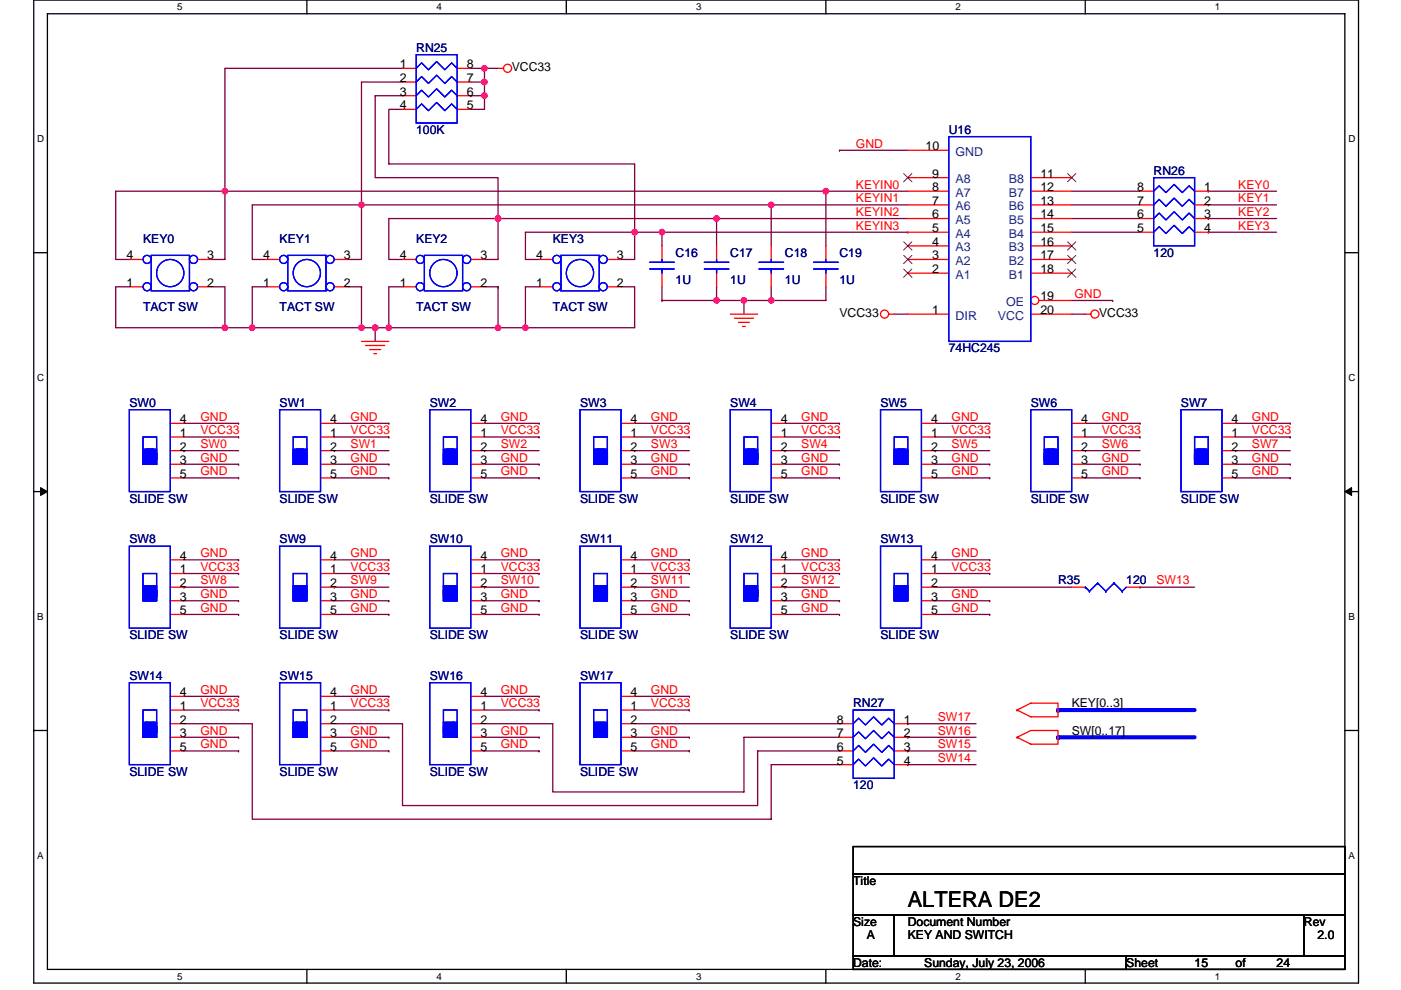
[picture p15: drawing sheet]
<svg xmlns="http://www.w3.org/2000/svg" width="297mm" height="210mm" viewBox="0 0 297 210" stroke-linecap="round" stroke-linejoin="round" font-family="sans-serif">
<defs><g id="words">
<text font-size="4.6" x="192.5" y="192.4">ALTERA DE2</text>
<g font-size="2.6" fill="#000080">
<text x="88.2" y="11">RN25</text>
<text x="88.2" y="28.4">100K</text>
<text x="201.2" y="28.4">U16</text>
<text x="244.6" y="37.1">RN26</text>
<text x="30.3" y="51.6">KEY0</text>
<text x="59.3" y="51.6">KEY1</text>
<text x="88.2" y="51.6">KEY2</text>
<text x="117.2" y="51.6">KEY3</text>
<text x="143.3" y="54.5">C16</text>
<text x="154.8" y="54.5">C17</text>
<text x="166.4" y="54.5">C18</text>
<text x="178" y="54.5">C19</text>
<text x="244.6" y="54.5">120</text>
<text x="143.3" y="60.3">1U</text>
<text x="154.8" y="60.3">1U</text>
<text x="166.4" y="60.3">1U</text>
<text x="178" y="60.3">1U</text>
<text x="30.3" y="66.1">TACT SW</text>
<text x="59.3" y="66.1">TACT SW</text>
<text x="88.2" y="66.1">TACT SW</text>
<text x="117.2" y="66.1">TACT SW</text>
<text x="201.2" y="74.7">74HC245</text>
<text x="27.4" y="86.3">SW0</text>
<text x="59.3" y="86.3">SW1</text>
<text x="91.1" y="86.3">SW2</text>
<text x="123" y="86.3">SW3</text>
<text x="154.8" y="86.3">SW4</text>
<text x="186.7" y="86.3">SW5</text>
<text x="218.5" y="86.3">SW6</text>
<text x="250.4" y="86.3">SW7</text>
<text x="27.4" y="106.6">SLIDE SW</text>
<text x="59.3" y="106.6">SLIDE SW</text>
<text x="91.1" y="106.6">SLIDE SW</text>
<text x="123" y="106.6">SLIDE SW</text>
<text x="154.8" y="106.6">SLIDE SW</text>
<text x="186.7" y="106.6">SLIDE SW</text>
<text x="218.5" y="106.6">SLIDE SW</text>
<text x="250.4" y="106.6">SLIDE SW</text>
<text x="27.4" y="115.3">SW8</text>
<text x="59.3" y="115.3">SW9</text>
<text x="91.1" y="115.3">SW10</text>
<text x="123" y="115.3">SW11</text>
<text x="154.8" y="115.3">SW12</text>
<text x="186.7" y="115.3">SW13</text>
<text x="224.3" y="124">R35</text>
<text x="238.8" y="124">120</text>
<text x="27.4" y="135.6">SLIDE SW</text>
<text x="59.3" y="135.6">SLIDE SW</text>
<text x="91.1" y="135.6">SLIDE SW</text>
<text x="123" y="135.6">SLIDE SW</text>
<text x="154.8" y="135.6">SLIDE SW</text>
<text x="186.7" y="135.6">SLIDE SW</text>
<text x="27.4" y="144.2">SW14</text>
<text x="59.3" y="144.2">SW15</text>
<text x="91.1" y="144.2">SW16</text>
<text x="123" y="144.2">SW17</text>
<text x="180.9" y="150">RN27</text>
<text x="27.4" y="164.5">SLIDE SW</text>
<text x="59.3" y="164.5">SLIDE SW</text>
<text x="91.1" y="164.5">SLIDE SW</text>
<text x="123" y="164.5">SLIDE SW</text>
<text x="180.9" y="167.4">120</text>
</g>
<g font-size="2.6">
<text x="84.7" y="14.5">1</text>
<text x="84.7" y="17.4">2</text>
<text x="99" y="17.4">7</text>
<text x="99" y="14.5">8</text>
<text x="108.5" y="15.1">VCC33</text>
<text x="84.7" y="20.3">3</text>
<text x="84.7" y="23.2">4</text>
<text x="99" y="23.2">5</text>
<text x="99" y="20.3">6</text>
<text x="196.2" y="31.9">10</text>
<text x="197.7" y="40.5">8</text>
<text x="197.7" y="37.7">9</text>
<text x="220.6" y="40.5">12</text>
<text x="220.6" y="37.7">11</text>
<text x="241.1" y="40.5">8</text>
<text x="255.3" y="40.5">1</text>
<text x="197.7" y="46.3">6</text>
<text x="197.7" y="43.4">7</text>
<text x="220.6" y="46.3">14</text>
<text x="220.6" y="43.4">13</text>
<text x="241.1" y="46.3">6</text>
<text x="241.1" y="43.4">7</text>
<text x="255.3" y="43.4">2</text>
<text x="255.3" y="46.3">3</text>
<text x="197.7" y="52.1">4</text>
<text x="197.7" y="49.2">5</text>
<text x="220.6" y="52.1">16</text>
<text x="220.6" y="49.2">15</text>
<text x="241.1" y="49.2">5</text>
<text x="255.3" y="49.2">4</text>
<text x="26.8" y="55">4</text>
<text x="43.9" y="55">3</text>
<text x="55.8" y="55">4</text>
<text x="72.9" y="55">3</text>
<text x="84.7" y="55">4</text>
<text x="101.9" y="55">3</text>
<text x="113.7" y="55">4</text>
<text x="130.8" y="55">3</text>
<text x="197.7" y="57.9">2</text>
<text x="197.7" y="55">3</text>
<text x="220.6" y="57.9">18</text>
<text x="220.6" y="55">17</text>
<text x="26.8" y="60.8">1</text>
<text x="43.9" y="60.8">2</text>
<text x="55.8" y="60.8">1</text>
<text x="72.9" y="60.8">2</text>
<text x="84.7" y="60.8">1</text>
<text x="101.9" y="60.8">2</text>
<text x="113.7" y="60.8">1</text>
<text x="130.8" y="60.8">2</text>
<text x="220.6" y="63.7">19</text>
<text x="178" y="67.2">VCC33</text>
<text x="197.7" y="66.6">1</text>
<text x="220.6" y="66.6">20</text>
<text x="233" y="67.2">VCC33</text>
<text x="38.1" y="89.8">4</text>
<text x="70" y="89.8">4</text>
<text x="101.9" y="89.8">4</text>
<text x="133.7" y="89.8">4</text>
<text x="165.5" y="89.8">4</text>
<text x="197.4" y="89.8">4</text>
<text x="229.3" y="89.8">4</text>
<text x="261.1" y="89.8">4</text>
<text x="38.1" y="92.7">1</text>
<text x="38.1" y="95.6">2</text>
<text x="70" y="92.7">1</text>
<text x="70" y="95.6">2</text>
<text x="101.9" y="92.7">1</text>
<text x="101.9" y="95.6">2</text>
<text x="133.7" y="92.7">1</text>
<text x="133.7" y="95.6">2</text>
<text x="165.5" y="92.7">1</text>
<text x="165.5" y="95.6">2</text>
<text x="197.4" y="92.7">1</text>
<text x="197.4" y="95.6">2</text>
<text x="229.3" y="92.7">1</text>
<text x="229.3" y="95.6">2</text>
<text x="261.1" y="92.7">1</text>
<text x="261.1" y="95.6">2</text>
<text x="38.1" y="98.4">3</text>
<text x="38.1" y="101.3">5</text>
<text x="70" y="98.4">3</text>
<text x="70" y="101.3">5</text>
<text x="101.9" y="98.4">3</text>
<text x="101.9" y="101.3">5</text>
<text x="133.7" y="98.4">3</text>
<text x="133.7" y="101.3">5</text>
<text x="165.5" y="98.4">3</text>
<text x="165.5" y="101.3">5</text>
<text x="197.4" y="98.4">3</text>
<text x="197.4" y="101.3">5</text>
<text x="229.3" y="98.4">3</text>
<text x="229.3" y="101.3">5</text>
<text x="261.1" y="98.4">3</text>
<text x="261.1" y="101.3">5</text>
<text x="38.1" y="118.7">4</text>
<text x="70" y="118.7">4</text>
<text x="101.9" y="118.7">4</text>
<text x="133.7" y="118.7">4</text>
<text x="165.5" y="118.7">4</text>
<text x="197.4" y="118.7">4</text>
<text x="38.1" y="121.6">1</text>
<text x="38.1" y="124.5">2</text>
<text x="70" y="121.6">1</text>
<text x="70" y="124.5">2</text>
<text x="101.9" y="121.6">1</text>
<text x="101.9" y="124.5">2</text>
<text x="133.7" y="121.6">1</text>
<text x="133.7" y="124.5">2</text>
<text x="165.5" y="121.6">1</text>
<text x="165.5" y="124.5">2</text>
<text x="197.4" y="121.6">1</text>
<text x="197.4" y="124.5">2</text>
<text x="38.1" y="127.4">3</text>
<text x="38.1" y="130.3">5</text>
<text x="70" y="127.4">3</text>
<text x="70" y="130.3">5</text>
<text x="101.9" y="127.4">3</text>
<text x="101.9" y="130.3">5</text>
<text x="133.7" y="127.4">3</text>
<text x="133.7" y="130.3">5</text>
<text x="165.5" y="127.4">3</text>
<text x="165.5" y="130.3">5</text>
<text x="197.4" y="127.4">3</text>
<text x="197.4" y="130.3">5</text>
<text x="38.1" y="147.7">4</text>
<text x="70" y="147.7">4</text>
<text x="101.9" y="147.7">4</text>
<text x="133.7" y="147.7">4</text>
<text x="38.1" y="150.6">1</text>
<text x="38.1" y="153.5">2</text>
<text x="70" y="150.6">1</text>
<text x="70" y="153.5">2</text>
<text x="101.9" y="150.6">1</text>
<text x="101.9" y="153.5">2</text>
<text x="133.7" y="150.6">1</text>
<text x="133.7" y="153.5">2</text>
<text x="177.4" y="153.5">8</text>
<text x="191.6" y="153.5">1</text>
<text x="227.2" y="155.8">SW[0..17]</text>
<text x="227.2" y="150">KEY[0..3]</text>
<text x="38.1" y="156.4">3</text>
<text x="38.1" y="159.3">5</text>
<text x="70" y="156.4">3</text>
<text x="70" y="159.3">5</text>
<text x="101.9" y="156.4">3</text>
<text x="101.9" y="159.3">5</text>
<text x="133.7" y="156.4">3</text>
<text x="133.7" y="159.3">5</text>
<text x="177.4" y="159.3">6</text>
<text x="177.4" y="156.4">7</text>
<text x="191.6" y="156.4">2</text>
<text x="191.6" y="159.3">3</text>
<text x="177.4" y="162.2">5</text>
<text x="191.6" y="162.2">4</text>
<text x="180.9" y="187.7">Title</text>
<text x="180.9" y="196.4">Size</text>
<text x="192.5" y="196.4">Document Number</text>
<text x="276.5" y="196.4">Rev</text>
<text x="183.8" y="199.3">A</text>
<text x="192.5" y="199.3">KEY AND SWITCH</text>
<text x="279.3" y="199.3">2.0</text>
<text x="180.9" y="205">Date:</text>
<text x="196" y="205">Sunday, July 23, 2006</text>
<text x="238.8" y="205">Sheet</text>
<text x="253.3" y="205">15</text>
<text x="262" y="205">of</text>
<text x="270.7" y="205">24</text>
</g>
<g font-size="2.6" fill="#f00">
<text x="181.5" y="31.3">GND</text>
<text x="181.5" y="40">KEYIN0</text>
<text x="262.5" y="40">KEY0</text>
<text x="181.5" y="42.9">KEYIN1</text>
<text x="181.5" y="45.8">KEYIN2</text>
<text x="262.5" y="45.8">KEY2</text>
<text x="262.5" y="42.9">KEY1</text>
<text x="181.5" y="48.7">KEYIN3</text>
<text x="262.5" y="48.7">KEY3</text>
<text x="227.8" y="63.2">GND</text>
<text x="42.5" y="89.2">GND</text>
<text x="74.3" y="89.2">GND</text>
<text x="106.2" y="89.2">GND</text>
<text x="138" y="89.2">GND</text>
<text x="169.9" y="89.2">GND</text>
<text x="201.7" y="89.2">GND</text>
<text x="233.6" y="89.2">GND</text>
<text x="265.4" y="89.2">GND</text>
<text x="42.5" y="92.1">VCC33</text>
<text x="42.5" y="95">SW0</text>
<text x="74.3" y="92.1">VCC33</text>
<text x="74.3" y="95">SW1</text>
<text x="106.2" y="92.1">VCC33</text>
<text x="106.2" y="95">SW2</text>
<text x="138" y="92.1">VCC33</text>
<text x="138" y="95">SW3</text>
<text x="169.9" y="92.1">VCC33</text>
<text x="169.9" y="95">SW4</text>
<text x="201.7" y="92.1">VCC33</text>
<text x="201.7" y="95">SW5</text>
<text x="233.6" y="92.1">VCC33</text>
<text x="233.6" y="95">SW6</text>
<text x="265.4" y="92.1">VCC33</text>
<text x="265.4" y="95">SW7</text>
<text x="42.5" y="100.8">GND</text>
<text x="42.5" y="97.9">GND</text>
<text x="74.3" y="100.8">GND</text>
<text x="74.3" y="97.9">GND</text>
<text x="106.2" y="97.9">GND</text>
<text x="106.2" y="100.8">GND</text>
<text x="138" y="100.8">GND</text>
<text x="138" y="97.9">GND</text>
<text x="169.9" y="97.9">GND</text>
<text x="169.9" y="100.8">GND</text>
<text x="201.7" y="97.9">GND</text>
<text x="201.7" y="100.8">GND</text>
<text x="233.6" y="100.8">GND</text>
<text x="233.6" y="97.9">GND</text>
<text x="265.4" y="97.9">GND</text>
<text x="265.4" y="100.8">GND</text>
<text x="42.5" y="118.2">GND</text>
<text x="74.3" y="118.2">GND</text>
<text x="106.2" y="118.2">GND</text>
<text x="138" y="118.2">GND</text>
<text x="169.9" y="118.2">GND</text>
<text x="201.7" y="118.2">GND</text>
<text x="42.5" y="121.1">VCC33</text>
<text x="42.5" y="124">SW8</text>
<text x="74.3" y="121.1">VCC33</text>
<text x="74.3" y="124">SW9</text>
<text x="106.2" y="121.1">VCC33</text>
<text x="106.2" y="124">SW10</text>
<text x="138" y="121.1">VCC33</text>
<text x="138" y="124">SW11</text>
<text x="169.9" y="124">SW12</text>
<text x="169.9" y="121.1">VCC33</text>
<text x="201.7" y="121.1">VCC33</text>
<text x="245.2" y="124">SW13</text>
<text x="42.5" y="126.9">GND</text>
<text x="42.5" y="129.8">GND</text>
<text x="74.3" y="126.9">GND</text>
<text x="74.3" y="129.8">GND</text>
<text x="106.2" y="129.8">GND</text>
<text x="106.2" y="126.9">GND</text>
<text x="138" y="126.9">GND</text>
<text x="138" y="129.8">GND</text>
<text x="169.9" y="126.9">GND</text>
<text x="169.9" y="129.8">GND</text>
<text x="201.7" y="129.8">GND</text>
<text x="201.7" y="126.9">GND</text>
<text x="42.5" y="147.1">GND</text>
<text x="74.3" y="147.1">GND</text>
<text x="106.2" y="147.1">GND</text>
<text x="138" y="147.1">GND</text>
<text x="42.5" y="150">VCC33</text>
<text x="42.5" y="155.8">GND</text>
<text x="74.3" y="150">VCC33</text>
<text x="74.3" y="155.8">GND</text>
<text x="106.2" y="155.8">GND</text>
<text x="106.2" y="150">VCC33</text>
<text x="138" y="155.8">GND</text>
<text x="138" y="150">VCC33</text>
<text x="198.8" y="152.9">SW17</text>
<text x="198.8" y="155.8">SW16</text>
<text x="42.5" y="158.7">GND</text>
<text x="74.3" y="158.7">GND</text>
<text x="106.2" y="158.7">GND</text>
<text x="138" y="158.7">GND</text>
<text x="198.8" y="161.6">SW14</text>
<text x="198.8" y="158.7">SW15</text>
</g>
<g font-size="2.6" fill="#004080">
<text x="202.6" y="33">GND</text>
<text x="202.6" y="41.7">A7</text>
<text x="202.6" y="38.8">A8</text>
<text x="213.9" y="41.7">B7</text>
<text x="213.9" y="38.8">B8</text>
<text x="202.6" y="47.5">A5</text>
<text x="202.6" y="44.6">A6</text>
<text x="213.9" y="47.5">B5</text>
<text x="213.9" y="44.6">B6</text>
<text x="202.6" y="53.3">A3</text>
<text x="202.6" y="50.4">A4</text>
<text x="213.9" y="53.3">B3</text>
<text x="213.9" y="50.4">B4</text>
<text x="202.6" y="59.1">A1</text>
<text x="202.6" y="56.2">A2</text>
<text x="213.9" y="59.1">B1</text>
<text x="213.9" y="56.2">B2</text>
<text x="213.3" y="64.9">OE</text>
<text x="202.6" y="67.8">DIR</text>
<text x="211.5" y="67.8">VCC</text>
</g>
<g font-size="2.1">
<text x="37.5" y="2.2">5</text>
<text x="92.6" y="2.2">4</text>
<text x="147.6" y="2.2">3</text>
<text x="202.6" y="2.2">2</text>
<text x="257.6" y="2.2">1</text>
<text x="7.9" y="30.1">D</text>
<text x="285.9" y="30.1">D</text>
<text x="7.9" y="80.8">C</text>
<text x="285.9" y="80.8">C</text>
<text x="7.9" y="131.4">B</text>
<text x="285.9" y="131.4">B</text>
<text x="7.9" y="182.1">A</text>
<text x="285.9" y="182.1">A</text>
<text x="37.5" y="207.8">5</text>
<text x="92.6" y="207.8">4</text>
<text x="147.6" y="207.8">3</text>
<text x="202.6" y="207.8">2</text>
<text x="257.6" y="207.8">1</text>
</g>
</g></defs>
<path d="M7.2 0h280.8v208.5h-280.8zM10.1 2.9h275v202.7h-275z" fill="none" stroke="#000" stroke-width=".28"/>
<g fill="#fff">
<path d="M37.5 .3h1.2v2.3h-1.2z"/>
<path d="M37.5 205.9h1.2v2.3h-1.2z"/>
</g>
<path d="M65.1 0v2.9M65.1 205.6v2.9" fill="none" stroke="#000" stroke-width=".28"/>
<g fill="#fff">
<path d="M92.6 .3h1.1v2.3h-1.1z"/>
<path d="M92.6 205.9h1.1v2.3h-1.1z"/>
</g>
<path d="M120.1 0v2.9M120.1 205.6v2.9" fill="none" stroke="#000" stroke-width=".28"/>
<g fill="#fff">
<path d="M147.6 .3h1.1v2.3h-1.1z"/>
<path d="M147.6 205.9h1.1v2.3h-1.1z"/>
</g>
<path d="M175.1 0v2.9M175.1 205.6v2.9" fill="none" stroke="#000" stroke-width=".28"/>
<g fill="#fff">
<path d="M202.6 .3h1.1v2.3h-1.1z"/>
<path d="M202.6 205.9h1.1v2.3h-1.1z"/>
</g>
<path d="M230.1 0v2.9M230.1 205.6v2.9" fill="none" stroke="#000" stroke-width=".28"/>
<g fill="#fff">
<path d="M257.6 .3h1.2v2.3h-1.2z"/>
<path d="M257.6 205.9h1.2v2.3h-1.2z"/>
<path d="M7.9 28.3h1.5v2.3h-1.5z"/>
<path d="M285.9 28.3h1.5v2.3h-1.5z"/>
<path d="M7.9 78.9h1.5v2.3h-1.5z"/>
<path d="M285.9 78.9h1.5v2.3h-1.5z"/>
</g>
<path d="M7.2 53.6h2.9M285.1 53.6h2.9" fill="none" stroke="#000" stroke-width=".28"/>
<g fill="#fff">
<path d="M7.9 129.6h1.4v2.3h-1.4z"/>
<path d="M285.9 129.6h1.3v2.3h-1.3z"/>
</g>
<path d="M7.2 104.3h2.9M285.1 104.3h2.9" fill="none" stroke="#000" stroke-width=".28"/>
<path d="M8.6 103.4l1.5 .9-1.5 .8zM285.1 104.3l1.5-.9v1.7z" fill="#000" stroke="#000" stroke-width=".21"/>
<g fill="#fff">
<path d="M7.9 180.3h1.4v2.3h-1.4z"/>
<path d="M285.9 180.3h1.4v2.3h-1.4z"/>
</g>
<path d="M7.2 154.9h2.9M285.1 154.9h2.9M180.9 179.6h104.2v5.7h-104.2zM180.9 185.3h104.2v8.7h-104.2zM180.9 194h8.7v8.7h-8.7zM189.6 194h86.9v8.7h-86.9zM276.5 194h8.6v8.7h-8.6zM180.9 202.7h57.9v2.9h-57.9zM238.8 202.7h46.3v2.9h-46.3z" fill="none" stroke="#000" stroke-width=".28"/>
<g fill="none" stroke="#800040" stroke-width=".28">
<path d="M85.3 17.4h-8.7v26.1M85.3 14.5h-37.6v26.1M99.8 17.4h2.9M99.8 14.5h2.9M102.7 14.5h.1M102.7 14.5v2.9M102.7 17.4h.1M102.7 14.5h2.9M102.7 17.4v2.9M85.3 23.2h-2.9v11.6h52.2v14.5M85.3 20.3h-5.8v17.4h26.1v8.7M99.8 20.3h.1"/>
<path d="M99.8 20.3h2.9M102.7 20.3v2.9h-2.9M178 31.9h.1M178 31.9h14.5M47.7 40.6h-23.2v14.4h2.9M47.7 40.6v14.4h-2.9M47.7 40.6h127.4v11.6M47.7 40.6h.1M76.6 43.5v11.5h-2.8M76.6 43.5h-23.1v11.5h2.9M76.6 43.5h.1M76.6 43.5h115.9"/>
<path d="M105.6 46.4h-23.2v8.6h2.9M105.6 46.4h.1M105.6 46.4v8.6h-2.9M105.6 46.4h86.9M134.6 49.3h-23.2v5.7h2.9M134.6 49.3h.1M134.6 49.3v5.7h-2.9M134.6 49.3h57.9M140.4 49.3v2.9M140.4 49.3h.1M151.9 46.4v5.8M151.9 46.4h.1"/>
<path d="M163.5 43.5v8.7M163.5 43.5h.1M175.1 40.6h.1M175.1 40.6h17.4M192.5 49.3h.1M227.2 40.6h14.5M227.2 46.4h14.5M227.2 43.5h14.5M227.2 49.3h14.5M256.2 40.6h.1M256.2 46.4h.1M256.2 49.3h.1"/>
<path d="M256.2 43.5h.1M256.2 40.6h14.5M256.2 46.4h14.5M256.2 49.3h14.5M256.2 43.5h14.5M27.4 60.8h-2.9v8.7h23.2M44.8 60.8h2.9v8.7M47.7 69.5h.1M47.7 69.5h5.8M53.5 69.5h23.1M56.4 60.8h-2.9v8.7M73.8 60.8h2.8"/>
<path d="M76.6 69.5h.1M76.6 60.8h.1M76.6 69.5h29M76.6 60.8v8.7M79.5 69.5v2.9M79.5 69.5h.1M82.4 69.5h.1M85.3 60.8h-2.9v8.7M102.7 60.8h2.9M105.6 60.8h.1M105.6 69.5h5.8M105.6 60.8v8.7"/>
<path d="M111.4 69.5h.1M114.3 60.8h-2.9v8.7M131.7 60.8h2.9v8.7h-23.2M140.4 60.8v2.9M140.4 63.7h.1M140.4 63.7h17.3M151.9 60.8v2.9M151.9 63.7h.1M157.7 63.7h5.8M157.7 63.7v2.9M163.5 63.7h.1M163.5 60.8v2.9"/>
<path d="M175.1 60.8v2.9h-11.6M189.6 66.6h2.9M227.2 66.6h2.9M227.2 63.7h8.7M235.9 63.7h.1M39 95.6h.1M39 98.5h11.6M39 92.7h11.6M39 89.8h11.6M39 95.6h11.6M50.6 98.5h.1M50.6 92.7h.1"/>
<path d="M50.6 89.8h.1M70.9 95.6h.1M70.9 98.5h11.5M70.9 92.7h11.5M70.9 89.8h11.5M70.9 95.6h11.5M82.4 89.8h.1M82.4 98.5h.1M82.4 92.7h.1M102.7 95.6h.1M102.7 98.5h11.6M102.7 92.7h11.6"/>
<path d="M102.7 89.8h11.6M102.7 95.6h11.6M114.3 89.8h.1M114.3 98.5h.1M114.3 92.7h.1M134.6 95.6h.1M134.6 98.5h11.6M134.6 92.7h11.6M134.6 89.8h11.6M134.6 95.6h11.6M146.2 89.8h.1M146.2 98.5h.1"/>
<path d="M146.2 92.7h.1M166.4 95.6h.1M166.4 98.5h11.6M166.4 92.7h11.6M166.4 89.8h11.6M166.4 95.6h11.6M178 89.8h.1M178 92.7h.1M178 98.5h.1M198.3 95.6h.1M198.3 98.5h11.5M198.3 92.7h11.5"/>
<path d="M198.3 89.8h11.5M198.3 95.6h11.5M209.8 92.7h.1M209.8 98.5h.1M209.8 89.8h.1M230.1 95.6h.1M230.1 98.5h11.6M230.1 92.7h11.6M230.1 89.8h11.6M230.1 95.6h11.6M241.7 92.7h.1M241.7 98.5h.1"/>
<path d="M241.7 89.8h.1M262 95.6h.1M262 98.5h11.6M262 92.7h11.6M262 89.8h11.6M262 95.6h11.6M273.6 92.7h.1M273.6 98.5h.1M273.6 89.8h.1M39 101.4h11.6M39 118.7h11.6M50.6 101.4h.1"/>
<path d="M50.6 118.7h.1M70.9 101.4h11.5M70.9 118.7h11.5M82.4 101.4h.1M82.4 118.7h.1M102.7 101.4h11.6M102.7 118.7h11.6M114.3 101.4h.1M114.3 118.7h.1M134.6 101.4h11.6M134.6 118.7h11.6M146.2 101.4h.1"/>
<path d="M146.2 118.7h.1M166.4 101.4h11.6M166.4 118.7h11.6M178 101.4h.1M178 118.7h.1M198.3 101.4h11.5M198.3 118.7h11.5M209.8 101.4h.1M209.8 118.7h.1M230.1 101.4h11.6M241.7 101.4h.1M262 101.4h11.6"/>
<path d="M273.6 101.4h.1M39 124.5h.1M39 124.5h11.6M39 127.4h11.6M39 121.6h11.6M39 130.3h11.6M50.6 121.6h.1M50.6 127.4h.1M50.6 130.3h.1M70.9 124.5h.1M70.9 124.5h11.5M70.9 127.4h11.5"/>
<path d="M70.9 121.6h11.5M70.9 130.3h11.5M82.4 121.6h.1M82.4 127.4h.1M82.4 130.3h.1M102.7 124.5h.1M102.7 124.5h11.6M102.7 127.4h11.6M102.7 121.6h11.6M102.7 130.3h11.6M114.3 130.3h.1M114.3 121.6h.1"/>
<path d="M114.3 127.4h.1M134.6 124.5h.1M134.6 124.5h11.6M134.6 127.4h11.6M134.6 121.6h11.6M134.6 130.3h11.6M146.2 121.6h.1M146.2 127.4h.1M146.2 130.3h.1M166.4 124.5h.1M166.4 124.5h11.6M166.4 127.4h11.6"/>
<path d="M166.4 121.6h11.6M166.4 130.3h11.6M178 127.4h.1M178 121.6h.1M178 130.3h.1M198.3 124.5h28.9M198.3 127.4h11.5M198.3 121.6h11.5M198.3 130.3h11.5M209.8 130.3h.1M209.8 121.6h.1M209.8 127.4h.1"/>
<path d="M241.7 124.5h.1M241.7 124.5h11.6M39 153.5h14.5v20.3h110v-11.6h14.5M39 147.7h11.6M39 150.6h11.6M39 159.3h11.6M39 156.4h11.6M50.6 150.6h.1M50.6 147.7h.1M50.6 159.3h.1M50.6 156.4h.1M70.9 153.5h14.4v17.4h75.3v-11.6h17.4"/>
<path d="M70.9 147.7h11.5M70.9 150.6h11.5M70.9 159.3h11.5M70.9 156.4h11.5M82.4 147.7h.1M82.4 150.6h.1M82.4 159.3h.1M82.4 156.4h.1M102.7 153.5h14.5v14.5h40.5v-11.6h20.3M102.7 147.7h11.6M102.7 150.6h11.6M102.7 159.3h11.6"/>
<path d="M102.7 156.4h11.6M114.3 147.7h.1M114.3 156.4h.1M114.3 150.6h.1M114.3 159.3h.1M134.6 153.5h43.4M134.6 147.7h11.6M134.6 150.6h11.6M134.6 159.3h11.6M134.6 156.4h11.6M146.2 147.7h.1M146.2 159.3h.1"/>
<path d="M146.2 156.4h.1M146.2 150.6h.1M192.5 153.5h.1M192.5 159.3h.1M192.5 156.4h.1M192.5 159.3h14.4M192.5 156.4h14.4M192.5 153.5h14.4M192.5 162.2h.1M192.5 162.2h14.4"/>
</g>
<g fill="#f0f" stroke="#f0f" stroke-width=".28">
<circle cx="175.1" cy="40.6" r=".57"/>
<circle cx="102.7" cy="14.5" r=".57"/>
<circle cx="102.7" cy="20.3" r=".57"/>
<circle cx="111.4" cy="69.5" r=".57"/>
<circle cx="105.6" cy="69.5" r=".57"/>
<circle cx="53.5" cy="69.5" r=".57"/>
<circle cx="47.7" cy="69.5" r=".57"/>
<circle cx="79.5" cy="69.5" r=".57"/>
<circle cx="134.6" cy="49.2" r=".57"/>
<circle cx="163.5" cy="63.7" r=".57"/>
<circle cx="157.7" cy="63.7" r=".57"/>
<circle cx="151.9" cy="63.7" r=".57"/>
<circle cx="47.7" cy="40.6" r=".57"/>
<circle cx="102.7" cy="17.4" r=".57"/>
<circle cx="163.5" cy="43.5" r=".57"/>
<circle cx="76.6" cy="43.5" r=".57"/>
<circle cx="105.6" cy="46.3" r=".57"/>
<circle cx="151.9" cy="46.3" r=".57"/>
<circle cx="82.4" cy="69.5" r=".57"/>
<circle cx="76.6" cy="69.5" r=".57"/>
<circle cx="140.3" cy="49.2" r=".57"/>
</g>
<path d="M224.3 156.4h.1M224.3 150.6h.1M224.3 156.4h29M224.3 150.6h29" fill="none" stroke="#00f" stroke-width=".87"/>
<g fill="none" stroke="#f00" stroke-width=".28">
<path d="M85.3 14.5h2.9M85.3 17.4h2.9M96.9 14.5h2.9M96.9 17.4h2.9M105.6 14.5h1.2M85.3 20.3h2.9M85.3 23.2h2.9M96.9 20.3h2.9M96.9 23.2h2.9M192.5 37.7h8.7M27.4 55h2.9M41.9 55h2.9"/>
<path d="M85.3 55h2.9M99.8 55h2.9M114.3 55h2.9M128.8 55h2.9M140.4 52.2v2.8M140.4 57.9v2.9M151.9 52.2v2.8M151.9 57.9v2.9M175.1 52.2v2.8M175.1 57.9v2.9M192.5 55h8.7M192.5 57.9h8.7"/>
<path d="M192.5 52.2h8.7M192.5 49.3h8.7M192.5 46.4h8.7M192.5 43.5h8.7M192.5 40.6h8.7M27.4 60.8h2.9M41.9 60.8h2.9M76.6 72.4h5.8M77.5 73.3h4.1M78.4 74.1h2.3M79.3 75h.5M85.3 60.8h2.9"/>
<path d="M99.8 60.8h2.9M114.3 60.8h2.9M128.8 60.8h2.9M154.8 66.6h5.8M155.7 67.5h4.1M156.6 68.4h2.3M157.4 69.2h.6M188.4 66.6h1.2M230.1 66.6h1.2M36.1 92.7h2.9M36.1 95.6h2.9M36.1 98.5h2.9"/>
<path d="M36.1 89.8h2.9M68 92.7h2.9M68 95.6h2.9M68 98.5h2.9M68 89.8h2.9M99.8 92.7h2.9M99.8 95.6h2.9M99.8 98.5h2.9M99.8 89.8h2.9M227.2 92.7h2.9M227.2 95.6h2.9M227.2 98.5h2.9"/>
<path d="M227.2 89.8h2.9M259.1 92.7h2.9M259.1 95.6h2.9M259.1 98.5h2.9M259.1 89.8h2.9M36.1 118.7h2.9M36.1 101.4h2.9M68 118.7h2.9M68 101.4h2.9M99.8 118.7h2.9M99.8 101.4h2.9M195.4 118.7h2.9"/>
<path d="M227.2 101.4h2.9M259.1 101.4h2.9M36.1 121.6h2.9M36.1 124.5h2.9M36.1 127.4h2.9M36.1 130.3h2.9M68 121.6h2.9M68 124.5h2.9M68 127.4h2.9M68 130.3h2.9M99.8 121.6h2.9M99.8 124.5h2.9"/>
<path d="M99.8 127.4h2.9M99.8 130.3h2.9M195.4 121.6h2.9M195.4 124.5h2.9M195.4 127.4h2.9M195.4 130.3h2.9M227.2 124.5h2.9M238.8 124.5h2.9M36.1 153.5h2.9M36.1 156.4h2.9M36.1 159.3h2.9M36.1 150.6h2.9"/>
<path d="M36.1 147.7h2.9M68 153.5h2.9M68 156.4h2.9M68 159.3h2.9M68 150.6h2.9M68 147.7h2.9M99.8 153.5h2.9M99.8 156.4h2.9M99.8 159.3h2.9M99.8 150.6h2.9M99.8 147.7h2.9M131.7 153.5h2.9"/>
<path d="M131.7 156.4h2.9M131.7 159.3h2.9M131.7 150.6h2.9M131.7 147.7h2.9M178 153.5h2.9M178 156.4h2.9M178 159.3h2.9M189.6 153.5h2.9M189.6 156.4h2.9M189.6 159.3h2.9M215.6 156.4l2.9-1.5h5.8v2.9h-5.8zM215.6 156.4h.1"/>
<path d="M215.6 150.6l2.9-1.5h5.8v2.9h-5.8zM215.6 150.6h.1M178 162.2h2.9M189.6 162.2h2.9"/>
<circle cx="107.6" cy="14.5" r=".86"/>
<circle cx="187.5" cy="66.6" r=".86"/>
<circle cx="232.1" cy="66.6" r=".86"/>
</g>
<g fill="#00f" stroke="#00f" stroke-width=".28">
<path d="M190.7 126.3l1.2 1.1h-2.3z" fill-rule="evenodd"/>
<path d="M190.2 127.4l1.1-1.1 1.2 1.1z" fill-rule="evenodd"/>
<path d="M189.6 124.2h2.3l-1.2 1.2z" fill-rule="evenodd"/>
<path d="M190.2 124.2h2.3l-1.2 1.2z" fill-rule="evenodd"/>
<path d="M192.5 124.2v2.4l-1.2-1.2z" fill-rule="evenodd"/>
<path d="M192.5 125.1v2.3l-1.2-1.1z" fill-rule="evenodd"/>
<path d="M189.6 124.2l1.1 1.2-1.1 1.2z" fill-rule="evenodd"/>
<path d="M189.6 125.1l1.1 1.2-1.1 1.1z" fill-rule="evenodd"/>
<path d="M189.9 126.6l1.1-1.2 1.2 1.2z" fill-rule="evenodd"/>
<path d="M191 124.8l1.2 1.2h-2.3z" fill-rule="evenodd"/>
<path d="M190.7 126.3l1.2 1.1h-2.3z" fill-rule="evenodd"/>
<path d="M190.2 127.4l1.1-1.1 1.2 1.1z" fill-rule="evenodd"/>
<path d="M189.6 124.2h2.3l-1.2 1.2z" fill-rule="evenodd"/>
<path d="M190.2 124.2h2.3l-1.2 1.2z" fill-rule="evenodd"/>
<path d="M192.5 124.2v2.4l-1.2-1.2z" fill-rule="evenodd"/>
<path d="M192.5 125.1v2.3l-1.2-1.1z" fill-rule="evenodd"/>
<path d="M189.6 124.2l1.1 1.2-1.1 1.2z" fill-rule="evenodd"/>
<path d="M189.6 125.1l1.1 1.2-1.1 1.1z" fill-rule="evenodd"/>
<path d="M189.9 126.6l1.1-1.2 1.2 1.2z" fill-rule="evenodd"/>
<path d="M191 124.8l1.2 1.2h-2.3z" fill-rule="evenodd"/>
<path d="M221.4 98.5l1.2-1.2 1.1 1.2z" fill-rule="evenodd"/>
<path d="M223.2 97.3l1.1 1.2h-2.3z" fill-rule="evenodd"/>
<path d="M221.4 95.3h2.3l-1.1 1.2z" fill-rule="evenodd"/>
<path d="M222 95.3h2.3l-1.1 1.2z" fill-rule="evenodd"/>
<path d="M224.3 95.3v2.3l-1.1-1.1z" fill-rule="evenodd"/>
<path d="M224.3 96.2v2.3l-1.1-1.2z" fill-rule="evenodd"/>
<path d="M221.4 95.3l1.2 1.2-1.2 1.1z" fill-rule="evenodd"/>
<path d="M221.4 96.2l1.2 1.1-1.2 1.2z" fill-rule="evenodd"/>
<path d="M221.7 97.6l1.2-1.1 1.1 1.1z" fill-rule="evenodd"/>
<path d="M221.7 97l1.2-1.1 1.1 1.1z" fill-rule="evenodd"/>
<path d="M221.4 98.5l1.2-1.2 1.1 1.2z" fill-rule="evenodd"/>
<path d="M223.2 97.3l1.1 1.2h-2.3z" fill-rule="evenodd"/>
<path d="M221.4 95.3h2.3l-1.1 1.2z" fill-rule="evenodd"/>
<path d="M222 95.3h2.3l-1.1 1.2z" fill-rule="evenodd"/>
<path d="M224.3 95.3v2.3l-1.1-1.1z" fill-rule="evenodd"/>
<path d="M224.3 96.2v2.3l-1.1-1.2z" fill-rule="evenodd"/>
<path d="M221.4 95.3l1.2 1.2-1.2 1.1z" fill-rule="evenodd"/>
<path d="M221.4 96.2l1.2 1.1-1.2 1.2z" fill-rule="evenodd"/>
<path d="M221.7 97.6l1.2-1.1 1.1 1.1z" fill-rule="evenodd"/>
<path d="M221.7 97l1.2-1.1 1.1 1.1z" fill-rule="evenodd"/>
<path d="M94 156.4l1.2-1.2 1.1 1.2z" fill-rule="evenodd"/>
<path d="M94.6 156.4l1.2-1.2 1.1 1.2z" fill-rule="evenodd"/>
<path d="M94 153.2h2.3l-1.1 1.2z" fill-rule="evenodd"/>
<path d="M94.6 153.2h2.3l-1.1 1.2z" fill-rule="evenodd"/>
<path d="M95.8 154.4l1.1-1.2v2.3z" fill-rule="evenodd"/>
<path d="M96.9 154.1v2.3l-1.1-1.2z" fill-rule="evenodd"/>
<path d="M94 153.2l1.2 1.2-1.2 1.1z" fill-rule="evenodd"/>
<path d="M94 154.1l1.2 1.1-1.2 1.2z" fill-rule="evenodd"/>
<path d="M94.3 155.5l1.2-1.1 1.1 1.1z" fill-rule="evenodd"/>
<path d="M95.5 153.8l1.1 1.1h-2.3z" fill-rule="evenodd"/>
<path d="M94 156.4l1.2-1.2 1.1 1.2z" fill-rule="evenodd"/>
<path d="M94.6 156.4l1.2-1.2 1.1 1.2z" fill-rule="evenodd"/>
<path d="M94 153.2h2.3l-1.1 1.2z" fill-rule="evenodd"/>
<path d="M94.6 153.2h2.3l-1.1 1.2z" fill-rule="evenodd"/>
<path d="M95.8 154.4l1.1-1.2v2.3z" fill-rule="evenodd"/>
<path d="M96.9 154.1v2.3l-1.1-1.2z" fill-rule="evenodd"/>
<path d="M94 153.2l1.2 1.2-1.2 1.1z" fill-rule="evenodd"/>
<path d="M94 154.1l1.2 1.1-1.2 1.2z" fill-rule="evenodd"/>
<path d="M94.3 155.5l1.2-1.1 1.1 1.1z" fill-rule="evenodd"/>
<path d="M95.5 153.8l1.1 1.1h-2.3z" fill-rule="evenodd"/>
<path d="M253.3 98.5l1.1-1.2 1.2 1.2z" fill-rule="evenodd"/>
<path d="M255 97.3l1.2 1.2h-2.3z" fill-rule="evenodd"/>
<path d="M253.3 95.3h2.3l-1.2 1.2z" fill-rule="evenodd"/>
<path d="M253.9 95.3h2.3l-1.2 1.2z" fill-rule="evenodd"/>
<path d="M255 96.5l1.2-1.2v2.3z" fill-rule="evenodd"/>
<path d="M255 97.3l1.2-1.1v2.3z" fill-rule="evenodd"/>
<path d="M253.3 95.3l1.1 1.2-1.1 1.1z" fill-rule="evenodd"/>
<path d="M253.3 96.2l1.1 1.1-1.1 1.2z" fill-rule="evenodd"/>
<path d="M253.6 97.6l1.1-1.1 1.2 1.1z" fill-rule="evenodd"/>
<path d="M254.7 95.9l1.2 1.1h-2.3z" fill-rule="evenodd"/>
<path d="M253.3 98.5l1.1-1.2 1.2 1.2z" fill-rule="evenodd"/>
<path d="M255 97.3l1.2 1.2h-2.3z" fill-rule="evenodd"/>
<path d="M253.3 95.3h2.3l-1.2 1.2z" fill-rule="evenodd"/>
<path d="M253.9 95.3h2.3l-1.2 1.2z" fill-rule="evenodd"/>
<path d="M255 96.5l1.2-1.2v2.3z" fill-rule="evenodd"/>
<path d="M255 97.3l1.2-1.1v2.3z" fill-rule="evenodd"/>
<path d="M253.3 95.3l1.1 1.2-1.1 1.1z" fill-rule="evenodd"/>
<path d="M253.3 96.2l1.1 1.1-1.1 1.2z" fill-rule="evenodd"/>
<path d="M253.6 97.6l1.1-1.1 1.2 1.1z" fill-rule="evenodd"/>
<path d="M254.7 95.9l1.2 1.1h-2.3z" fill-rule="evenodd"/>
<path d="M125.9 156.4l1.1-1.2 1.2 1.2z" fill-rule="evenodd"/>
<path d="M126.4 156.4l1.2-1.2 1.2 1.2z" fill-rule="evenodd"/>
<path d="M125.9 153.2h2.3l-1.2 1.2z" fill-rule="evenodd"/>
<path d="M126.4 153.2h2.4l-1.2 1.2z" fill-rule="evenodd"/>
<path d="M127.6 154.4l1.2-1.2v2.3z" fill-rule="evenodd"/>
<path d="M127.6 155.2l1.2-1.1v2.3z" fill-rule="evenodd"/>
<path d="M125.9 153.2l1.1 1.2-1.1 1.1z" fill-rule="evenodd"/>
<path d="M125.9 154.1l1.1 1.1-1.1 1.2z" fill-rule="evenodd"/>
<path d="M127.3 154.4l1.2 1.1h-2.3z" fill-rule="evenodd"/>
<path d="M127.3 153.8l1.2 1.1h-2.3z" fill-rule="evenodd"/>
<path d="M125.9 156.4l1.1-1.2 1.2 1.2z" fill-rule="evenodd"/>
<path d="M126.4 156.4l1.2-1.2 1.2 1.2z" fill-rule="evenodd"/>
<path d="M125.9 153.2h2.3l-1.2 1.2z" fill-rule="evenodd"/>
<path d="M126.4 153.2h2.4l-1.2 1.2z" fill-rule="evenodd"/>
<path d="M127.6 154.4l1.2-1.2v2.3z" fill-rule="evenodd"/>
<path d="M127.6 155.2l1.2-1.1v2.3z" fill-rule="evenodd"/>
<path d="M125.9 153.2l1.1 1.2-1.1 1.1z" fill-rule="evenodd"/>
<path d="M125.9 154.1l1.1 1.1-1.1 1.2z" fill-rule="evenodd"/>
<path d="M127.3 154.4l1.2 1.1h-2.3z" fill-rule="evenodd"/>
<path d="M127.3 153.8l1.2 1.1h-2.3z" fill-rule="evenodd"/>
<path d="M31.5 126.3l1.1 1.1h-2.3z" fill-rule="evenodd"/>
<path d="M30.9 127.4l1.2-1.1 1.1 1.1z" fill-rule="evenodd"/>
<path d="M30.3 124.2h2.3l-1.1 1.2z" fill-rule="evenodd"/>
<path d="M30.9 124.2h2.3l-1.1 1.2z" fill-rule="evenodd"/>
<path d="M33.2 124.2v2.4l-1.1-1.2z" fill-rule="evenodd"/>
<path d="M33.2 125.1v2.3l-1.1-1.1z" fill-rule="evenodd"/>
<path d="M30.3 124.2l1.2 1.2-1.2 1.2z" fill-rule="evenodd"/>
<path d="M30.3 125.1l1.2 1.2-1.2 1.1z" fill-rule="evenodd"/>
<path d="M30.6 126.6l1.2-1.2 1.1 1.2z" fill-rule="evenodd"/>
<path d="M30.6 126l1.2-1.2 1.1 1.2z" fill-rule="evenodd"/>
<path d="M31.5 126.3l1.1 1.1h-2.3z" fill-rule="evenodd"/>
<path d="M30.9 127.4l1.2-1.1 1.1 1.1z" fill-rule="evenodd"/>
<path d="M30.3 124.2h2.3l-1.1 1.2z" fill-rule="evenodd"/>
<path d="M30.9 124.2h2.3l-1.1 1.2z" fill-rule="evenodd"/>
<path d="M33.2 124.2v2.4l-1.1-1.2z" fill-rule="evenodd"/>
<path d="M33.2 125.1v2.3l-1.1-1.1z" fill-rule="evenodd"/>
<path d="M30.3 124.2l1.2 1.2-1.2 1.2z" fill-rule="evenodd"/>
<path d="M30.3 125.1l1.2 1.2-1.2 1.1z" fill-rule="evenodd"/>
<path d="M30.6 126.6l1.2-1.2 1.1 1.2z" fill-rule="evenodd"/>
<path d="M30.6 126l1.2-1.2 1.1 1.2z" fill-rule="evenodd"/>
<path d="M30.3 156.4l1.2-1.2 1.1 1.2z" fill-rule="evenodd"/>
<path d="M30.9 156.4l1.2-1.2 1.1 1.2z" fill-rule="evenodd"/>
<path d="M30.3 153.2h2.3l-1.1 1.2z" fill-rule="evenodd"/>
<path d="M30.9 153.2h2.3l-1.1 1.2z" fill-rule="evenodd"/>
<path d="M33.2 153.2v2.3l-1.1-1.1z" fill-rule="evenodd"/>
<path d="M33.2 154.1v2.3l-1.1-1.2z" fill-rule="evenodd"/>
<path d="M30.3 153.2l1.2 1.2-1.2 1.1z" fill-rule="evenodd"/>
<path d="M30.3 154.1l1.2 1.1-1.2 1.2z" fill-rule="evenodd"/>
<path d="M30.6 155.5l1.2-1.1 1.1 1.1z" fill-rule="evenodd"/>
<path d="M31.8 153.8l1.1 1.1h-2.3z" fill-rule="evenodd"/>
<path d="M30.3 156.4l1.2-1.2 1.1 1.2z" fill-rule="evenodd"/>
<path d="M30.9 156.4l1.2-1.2 1.1 1.2z" fill-rule="evenodd"/>
<path d="M30.3 153.2h2.3l-1.1 1.2z" fill-rule="evenodd"/>
<path d="M30.9 153.2h2.3l-1.1 1.2z" fill-rule="evenodd"/>
<path d="M33.2 153.2v2.3l-1.1-1.1z" fill-rule="evenodd"/>
<path d="M33.2 154.1v2.3l-1.1-1.2z" fill-rule="evenodd"/>
<path d="M30.3 153.2l1.2 1.2-1.2 1.1z" fill-rule="evenodd"/>
<path d="M30.3 154.1l1.2 1.1-1.2 1.2z" fill-rule="evenodd"/>
<path d="M30.6 155.5l1.2-1.1 1.1 1.1z" fill-rule="evenodd"/>
<path d="M31.8 153.8l1.1 1.1h-2.3z" fill-rule="evenodd"/>
<path d="M62.2 98.5l1.1-1.2 1.2 1.2z" fill-rule="evenodd"/>
<path d="M63.9 97.3l1.2 1.2h-2.3z" fill-rule="evenodd"/>
<path d="M62.2 95.3h2.3l-1.2 1.2z" fill-rule="evenodd"/>
<path d="M62.8 95.3h2.3l-1.2 1.2z" fill-rule="evenodd"/>
<path d="M65.1 95.3v2.3l-1.2-1.1z" fill-rule="evenodd"/>
<path d="M65.1 96.2v2.3l-1.2-1.2z" fill-rule="evenodd"/>
<path d="M62.2 95.3l1.1 1.2-1.1 1.1z" fill-rule="evenodd"/>
<path d="M62.2 96.2l1.1 1.1-1.1 1.2z" fill-rule="evenodd"/>
<path d="M62.5 97.6l1.1-1.1 1.2 1.1z" fill-rule="evenodd"/>
<path d="M63.6 95.9l1.2 1.1h-2.3z" fill-rule="evenodd"/>
<path d="M62.2 98.5l1.1-1.2 1.2 1.2z" fill-rule="evenodd"/>
<path d="M63.9 97.3l1.2 1.2h-2.3z" fill-rule="evenodd"/>
<path d="M62.2 95.3h2.3l-1.2 1.2z" fill-rule="evenodd"/>
<path d="M62.8 95.3h2.3l-1.2 1.2z" fill-rule="evenodd"/>
<path d="M65.1 95.3v2.3l-1.2-1.1z" fill-rule="evenodd"/>
<path d="M65.1 96.2v2.3l-1.2-1.2z" fill-rule="evenodd"/>
<path d="M62.2 95.3l1.1 1.2-1.1 1.1z" fill-rule="evenodd"/>
<path d="M62.2 96.2l1.1 1.1-1.1 1.2z" fill-rule="evenodd"/>
<path d="M62.5 97.6l1.1-1.1 1.2 1.1z" fill-rule="evenodd"/>
<path d="M63.6 95.9l1.2 1.1h-2.3z" fill-rule="evenodd"/>
<path d="M62.2 127.4l1.1-1.1 1.2 1.1z" fill-rule="evenodd"/>
<path d="M63.9 126.3l1.2 1.1h-2.3z" fill-rule="evenodd"/>
<path d="M62.2 124.2h2.3l-1.2 1.2z" fill-rule="evenodd"/>
<path d="M62.8 124.2h2.3l-1.2 1.2z" fill-rule="evenodd"/>
<path d="M63.9 125.4l1.2-1.2v2.4z" fill-rule="evenodd"/>
<path d="M63.9 126.3l1.2-1.2v2.3z" fill-rule="evenodd"/>
<path d="M62.2 124.2l1.1 1.2-1.1 1.2z" fill-rule="evenodd"/>
<path d="M62.2 125.1l1.1 1.2-1.1 1.1z" fill-rule="evenodd"/>
<path d="M62.5 126.6l1.1-1.2 1.2 1.2z" fill-rule="evenodd"/>
<path d="M62.5 126l1.1-1.2 1.2 1.2z" fill-rule="evenodd"/>
<path d="M62.2 127.4l1.1-1.1 1.2 1.1z" fill-rule="evenodd"/>
<path d="M63.9 126.3l1.2 1.1h-2.3z" fill-rule="evenodd"/>
<path d="M62.2 124.2h2.3l-1.2 1.2z" fill-rule="evenodd"/>
<path d="M62.8 124.2h2.3l-1.2 1.2z" fill-rule="evenodd"/>
<path d="M63.9 125.4l1.2-1.2v2.4z" fill-rule="evenodd"/>
<path d="M63.9 126.3l1.2-1.2v2.3z" fill-rule="evenodd"/>
<path d="M62.2 124.2l1.1 1.2-1.1 1.2z" fill-rule="evenodd"/>
<path d="M62.2 125.1l1.1 1.2-1.1 1.1z" fill-rule="evenodd"/>
<path d="M62.5 126.6l1.1-1.2 1.2 1.2z" fill-rule="evenodd"/>
<path d="M62.5 126l1.1-1.2 1.2 1.2z" fill-rule="evenodd"/>
<path d="M62.2 156.4l1.1-1.2 1.2 1.2z" fill-rule="evenodd"/>
<path d="M63.9 155.2l1.2 1.2h-2.3z" fill-rule="evenodd"/>
<path d="M62.2 153.2h2.3l-1.2 1.2z" fill-rule="evenodd"/>
<path d="M62.8 153.2h2.3l-1.2 1.2z" fill-rule="evenodd"/>
<path d="M63.9 154.4l1.2-1.2v2.3z" fill-rule="evenodd"/>
<path d="M65.1 154.1v2.3l-1.2-1.2z" fill-rule="evenodd"/>
<path d="M62.2 153.2l1.1 1.2-1.1 1.1z" fill-rule="evenodd"/>
<path d="M62.2 154.1l1.1 1.1-1.1 1.2z" fill-rule="evenodd"/>
<path d="M62.5 155.5l1.1-1.1 1.2 1.1z" fill-rule="evenodd"/>
<path d="M63.6 153.8l1.2 1.1h-2.3z" fill-rule="evenodd"/>
<path d="M62.2 156.4l1.1-1.2 1.2 1.2z" fill-rule="evenodd"/>
<path d="M63.9 155.2l1.2 1.2h-2.3z" fill-rule="evenodd"/>
<path d="M62.2 153.2h2.3l-1.2 1.2z" fill-rule="evenodd"/>
<path d="M62.8 153.2h2.3l-1.2 1.2z" fill-rule="evenodd"/>
<path d="M63.9 154.4l1.2-1.2v2.3z" fill-rule="evenodd"/>
<path d="M65.1 154.1v2.3l-1.2-1.2z" fill-rule="evenodd"/>
<path d="M62.2 153.2l1.1 1.2-1.1 1.1z" fill-rule="evenodd"/>
<path d="M62.2 154.1l1.1 1.1-1.1 1.2z" fill-rule="evenodd"/>
<path d="M62.5 155.5l1.1-1.1 1.2 1.1z" fill-rule="evenodd"/>
<path d="M63.6 153.8l1.2 1.1h-2.3z" fill-rule="evenodd"/>
<path d="M30.3 98.5l1.2-1.2 1.1 1.2z" fill-rule="evenodd"/>
<path d="M30.9 98.5l1.2-1.2 1.1 1.2z" fill-rule="evenodd"/>
<path d="M30.3 95.3h2.3l-1.1 1.2z" fill-rule="evenodd"/>
<path d="M30.9 95.3h2.3l-1.1 1.2z" fill-rule="evenodd"/>
<path d="M33.2 95.3v2.3l-1.1-1.1z" fill-rule="evenodd"/>
<path d="M33.2 96.2v2.3l-1.1-1.2z" fill-rule="evenodd"/>
<path d="M30.3 95.3l1.2 1.2-1.2 1.1z" fill-rule="evenodd"/>
<path d="M30.3 96.2l1.2 1.1-1.2 1.2z" fill-rule="evenodd"/>
<path d="M30.6 97.6l1.2-1.1 1.1 1.1z" fill-rule="evenodd"/>
<path d="M31.8 95.9l1.1 1.1h-2.3z" fill-rule="evenodd"/>
<path d="M30.3 98.5l1.2-1.2 1.1 1.2z" fill-rule="evenodd"/>
<path d="M30.9 98.5l1.2-1.2 1.1 1.2z" fill-rule="evenodd"/>
<path d="M30.3 95.3h2.3l-1.1 1.2z" fill-rule="evenodd"/>
<path d="M30.9 95.3h2.3l-1.1 1.2z" fill-rule="evenodd"/>
<path d="M33.2 95.3v2.3l-1.1-1.1z" fill-rule="evenodd"/>
<path d="M33.2 96.2v2.3l-1.1-1.2z" fill-rule="evenodd"/>
<path d="M30.3 95.3l1.2 1.2-1.2 1.1z" fill-rule="evenodd"/>
<path d="M30.3 96.2l1.2 1.1-1.2 1.2z" fill-rule="evenodd"/>
<path d="M30.6 97.6l1.2-1.1 1.1 1.1z" fill-rule="evenodd"/>
<path d="M31.8 95.9l1.1 1.1h-2.3z" fill-rule="evenodd"/>
<path d="M94 98.5l1.2-1.2 1.1 1.2z" fill-rule="evenodd"/>
<path d="M95.8 97.3l1.1 1.2h-2.3z" fill-rule="evenodd"/>
<path d="M94 95.3h2.3l-1.1 1.2z" fill-rule="evenodd"/>
<path d="M94.6 95.3h2.3l-1.1 1.2z" fill-rule="evenodd"/>
<path d="M96.9 95.3v2.3l-1.1-1.1z" fill-rule="evenodd"/>
<path d="M96.9 96.2v2.3l-1.1-1.2z" fill-rule="evenodd"/>
<path d="M94 95.3l1.2 1.2-1.2 1.1z" fill-rule="evenodd"/>
<path d="M94 96.2l1.2 1.1-1.2 1.2z" fill-rule="evenodd"/>
<path d="M94.3 97.6l1.2-1.1 1.1 1.1z" fill-rule="evenodd"/>
<path d="M95.5 95.9l1.1 1.1h-2.3z" fill-rule="evenodd"/>
<path d="M94 98.5l1.2-1.2 1.1 1.2z" fill-rule="evenodd"/>
<path d="M95.8 97.3l1.1 1.2h-2.3z" fill-rule="evenodd"/>
<path d="M94 95.3h2.3l-1.1 1.2z" fill-rule="evenodd"/>
<path d="M94.6 95.3h2.3l-1.1 1.2z" fill-rule="evenodd"/>
<path d="M96.9 95.3v2.3l-1.1-1.1z" fill-rule="evenodd"/>
<path d="M96.9 96.2v2.3l-1.1-1.2z" fill-rule="evenodd"/>
<path d="M94 95.3l1.2 1.2-1.2 1.1z" fill-rule="evenodd"/>
<path d="M94 96.2l1.2 1.1-1.2 1.2z" fill-rule="evenodd"/>
<path d="M94.3 97.6l1.2-1.1 1.1 1.1z" fill-rule="evenodd"/>
<path d="M95.5 95.9l1.1 1.1h-2.3z" fill-rule="evenodd"/>
<path d="M94 127.4l1.2-1.1 1.1 1.1z" fill-rule="evenodd"/>
<path d="M95.8 126.3l1.1 1.1h-2.3z" fill-rule="evenodd"/>
<path d="M94 124.2h2.3l-1.1 1.2z" fill-rule="evenodd"/>
<path d="M94.6 124.2h2.3l-1.1 1.2z" fill-rule="evenodd"/>
<path d="M96.9 124.2v2.4l-1.1-1.2z" fill-rule="evenodd"/>
<path d="M96.9 125.1v2.3l-1.1-1.1z" fill-rule="evenodd"/>
<path d="M94 124.2l1.2 1.2-1.2 1.2z" fill-rule="evenodd"/>
<path d="M94 125.1l1.2 1.2-1.2 1.1z" fill-rule="evenodd"/>
<path d="M94.3 126.6l1.2-1.2 1.1 1.2z" fill-rule="evenodd"/>
<path d="M95.5 124.8l1.1 1.2h-2.3z" fill-rule="evenodd"/>
<path d="M94 127.4l1.2-1.1 1.1 1.1z" fill-rule="evenodd"/>
<path d="M95.8 126.3l1.1 1.1h-2.3z" fill-rule="evenodd"/>
<path d="M94 124.2h2.3l-1.1 1.2z" fill-rule="evenodd"/>
<path d="M94.6 124.2h2.3l-1.1 1.2z" fill-rule="evenodd"/>
<path d="M96.9 124.2v2.4l-1.1-1.2z" fill-rule="evenodd"/>
<path d="M96.9 125.1v2.3l-1.1-1.1z" fill-rule="evenodd"/>
<path d="M94 124.2l1.2 1.2-1.2 1.2z" fill-rule="evenodd"/>
<path d="M94 125.1l1.2 1.2-1.2 1.1z" fill-rule="evenodd"/>
<path d="M94.3 126.6l1.2-1.2 1.1 1.2z" fill-rule="evenodd"/>
<path d="M95.5 124.8l1.1 1.2h-2.3z" fill-rule="evenodd"/>
</g>
<g fill="none" stroke="#00f" stroke-width=".28">
<path d="M88.2 11.6h8.7v14.5h-8.7zM88.2 14.5l1.2-1.2 1.4 1.5 1.8-1.7 1.7 1.7 1.5-1.5 1.1 1.2M88.2 17.4l1.2-1.2 1.4 1.5 1.8-1.7 1.7 1.7 1.5-1.5 1.1 1.2M88.2 20.3l1.2-1.2 1.4 1.5 1.8-1.8 1.7 1.8 1.5-1.5 1.1 1.2M88.2 23.2l1.2-1.2 1.4 1.5 1.8-1.8 1.7 1.8 1.5-1.5 1.1 1.2M32.1 54.2h8.1v7.5h-8.1zM90 54.2h8.1v7.5h-8.1zM118.9 54.2h8.1v7.5h-8.1zM137.7 57.1h5.3M137.7 55.6h5.3M140.4 55v.6M140.4 57.1h.1"/>
<path d="M140.4 57.1v.8M149.3 57.1h5.2M149.3 55.6h5.2M151.9 55v.6M151.9 57.1h.1M151.9 57.1v.8M172.5 57.1h5.2M172.5 55.6h5.2M175.1 55v.6M175.1 57.1h.1M175.1 57.1v.8M27.4 86.9h8.7v17.4h-8.7z"/>
<path d="M30.3 92.7h2.9v5.8h-2.9zM59.3 86.9h8.7v17.4h-8.7zM62.2 92.7h2.9v5.8h-2.9zM91.1 86.9h8.7v17.4h-8.7zM94 92.7h2.9v5.8h-2.9zM218.5 86.9h8.7v17.4h-8.7zM221.4 92.7h2.9v5.8h-2.9zM250.4 86.9h8.7v17.4h-8.7zM253.3 92.7h2.9v5.8h-2.9zM27.4 115.8h8.7v17.4h-8.7zM59.3 115.8h8.7v17.4h-8.7zM91.1 115.8h8.7v17.4h-8.7z"/>
<path d="M186.7 115.8h8.7v17.4h-8.7zM30.3 121.6h2.9v5.8h-2.9zM62.2 121.6h2.9v5.8h-2.9zM94 121.6h2.9v5.8h-2.9zM189.6 121.6h2.9v5.8h-2.9zM230.1 124.5h.1M230.1 124.5l.9 .9M231 125.4h.1M232.7 123.7h.1M232.7 123.7l1.8 1.7M232.7 123.7l-1.7 1.7M234.5 125.4h.1"/>
<path d="M236.2 123.7h.1M236.2 123.7l1.7 1.7M236.2 123.7l-1.7 1.7M237.9 125.4h.1M238.8 124.5l-.9 .9M27.4 144.8h8.7v17.4h-8.7zM30.3 150.6h2.9v5.8h-2.9zM59.3 144.8h8.7v17.4h-8.7zM62.2 150.6h2.9v5.8h-2.9zM91.1 144.8h8.7v17.4h-8.7zM94 150.6h2.9v5.8h-2.9zM123 144.8h8.7v17.4h-8.7z"/>
<path d="M125.9 150.6h2.9v5.8h-2.9zM180.9 153.5l1.2-1.2 1.4 1.5 1.7-1.8 1.8 1.8 1.4-1.5 1.2 1.2M180.9 156.4l1.2-1.2 1.4 1.5 1.7-1.8 1.8 1.8 1.4-1.5 1.2 1.2M180.9 159.3l1.2-1.2 1.4 1.5 1.7-1.8 1.8 1.8 1.4-1.5 1.2 1.2M180.9 150.6h8.7v14.5h-8.7zM180.9 162.2l1.2-1.2 1.4 1.5 1.7-1.8 1.8 1.8 1.4-1.5 1.2 1.2"/>
<circle cx="31.2" cy="55" r=".86"/>
<circle cx="36.1" cy="57.9" r="2.89"/>
<circle cx="41" cy="55" r=".86"/>
<circle cx="89.1" cy="55" r=".86"/>
<circle cx="94" cy="57.9" r="2.89"/>
<circle cx="98.9" cy="55" r=".86"/>
<circle cx="118.1" cy="55" r=".86"/>
<circle cx="123" cy="57.9" r="2.89"/>
<circle cx="127.9" cy="55" r=".86"/>
<circle cx="31.2" cy="60.8" r=".86"/>
<circle cx="41" cy="60.8" r=".86"/>
<circle cx="89.1" cy="60.8" r=".86"/>
<circle cx="98.9" cy="60.8" r=".86"/>
<circle cx="118.1" cy="60.8" r=".86"/>
<circle cx="127.9" cy="60.8" r=".86"/>
</g>
<path d="M191.6 36.8l1.8 1.8M193.3 36.8l-1.7 1.8M191.6 57.1l1.8 1.7M191.6 54.2l1.8 1.7M191.6 51.3l1.8 1.7M193.3 57.1l-1.7 1.7M193.3 54.2l-1.7 1.7M193.3 51.3l-1.7 1.7" fill="none" stroke="#804000" stroke-width=".21"/>
<circle cx="219.4" cy="63.7" r=".86" fill="#fff" stroke="#f00" stroke-width=".28"/>
<g fill="none" stroke="#f00" stroke-width=".28">
<path d="M192.5 31.9h8.7M218.5 37.7h8.7M56.4 55h2.9M70.9 55h2.9M163.5 52.2v2.8M163.5 57.9v2.9M218.5 57.9h8.7M218.5 55h8.7M218.5 52.2h8.7M218.5 49.3h8.7M218.5 46.4h8.7M218.5 43.5h8.7"/>
<path d="M218.5 40.6h8.7M241.7 49.3h2.9M241.7 46.4h2.9M241.7 43.5h2.9M241.7 40.6h2.9M253.3 49.3h2.9M253.3 46.4h2.9M253.3 43.5h2.9M253.3 40.6h2.9M56.4 60.8h2.9M70.9 60.8h2.9M192.5 66.6h8.7"/>
<path d="M218.5 66.6h8.7M220.3 63.7h6.9M131.7 92.7h2.9M131.7 95.6h2.9M131.7 98.5h2.9M131.7 89.8h2.9M163.5 92.7h2.9M163.5 95.6h2.9M163.5 98.5h2.9M163.5 89.8h2.9M195.4 92.7h2.9M195.4 95.6h2.9"/>
<path d="M195.4 98.5h2.9M195.4 89.8h2.9M131.7 101.4h2.9M131.7 118.7h2.9M163.5 101.4h2.9M163.5 118.7h2.9M195.4 101.4h2.9M131.7 121.6h2.9M131.7 124.5h2.9M131.7 127.4h2.9M131.7 130.3h2.9M163.5 121.6h2.9"/>
<path d="M163.5 124.5h2.9M163.5 127.4h2.9M163.5 130.3h2.9"/>
</g>
<path d="M226.4 36.8l1.7 1.8M228.1 36.8l-1.8 1.8M226.4 57.1l1.7 1.7M226.4 54.2l1.7 1.7M226.4 51.3l1.7 1.7M228.1 57.1l-1.8 1.7M228.1 54.2l-1.8 1.7M228.1 51.3l-1.8 1.7" fill="none" stroke="#804000" stroke-width=".21"/>
<g fill="none" stroke="#00f" stroke-width=".28">
<path d="M201.2 29h17.3v43.4h-17.3zM244.6 37.7h8.7v14.5h-8.7zM61 54.2h8.1v7.5h-8.1zM160.9 57.1h5.2M160.9 55.6h5.2M163.5 55v.6M163.5 57.1h.1M163.5 57.1v.8M244.6 40.6l1.2-1.2 1.4 1.5 1.7-1.8 1.8 1.8 1.4-1.5 1.2 1.2M244.6 43.5l1.2-1.2 1.4 1.5 1.7-1.8 1.8 1.8 1.4-1.5 1.2 1.2M244.6 46.4l1.2-1.2 1.4 1.5 1.7-1.8 1.8 1.8 1.4-1.5 1.2 1.2M244.6 49.3l1.2-1.2 1.4 1.4 1.7-1.7 1.8 1.7 1.4-1.4 1.2 1.2"/>
<path d="M123 86.9h8.7v17.4h-8.7zM125.9 92.7h2.9v5.8h-2.9zM154.8 86.9h8.7v17.4h-8.7zM157.7 92.7h2.9v5.8h-2.9zM186.7 86.9h8.7v17.4h-8.7zM189.6 92.7h2.9v5.8h-2.9zM123 115.8h8.7v17.4h-8.7zM154.8 115.8h8.7v17.4h-8.7zM125.9 121.6h2.9v5.8h-2.9zM157.7 121.6h2.9v5.8h-2.9z"/>
<circle cx="60.1" cy="55" r=".86"/>
<circle cx="65.1" cy="57.9" r="2.89"/>
<circle cx="70" cy="55" r=".86"/>
<circle cx="60.1" cy="60.8" r=".86"/>
<circle cx="70" cy="60.8" r=".86"/>
</g>
<g fill="#00f" stroke="#00f" stroke-width=".28">
<path d="M125.9 98.5l1.1-1.2 1.2 1.2z" fill-rule="evenodd"/>
<path d="M126.4 98.5l1.2-1.2 1.2 1.2z" fill-rule="evenodd"/>
<path d="M125.9 95.3h2.3l-1.2 1.2z" fill-rule="evenodd"/>
<path d="M126.4 95.3h2.4l-1.2 1.2z" fill-rule="evenodd"/>
<path d="M127.6 96.5l1.2-1.2v2.3z" fill-rule="evenodd"/>
<path d="M127.6 97.3l1.2-1.1v2.3z" fill-rule="evenodd"/>
<path d="M125.9 95.3l1.1 1.2-1.1 1.1z" fill-rule="evenodd"/>
<path d="M125.9 96.2l1.1 1.1-1.1 1.2z" fill-rule="evenodd"/>
<path d="M127.3 96.5l1.2 1.1h-2.3z" fill-rule="evenodd"/>
<path d="M127.3 95.9l1.2 1.1h-2.3z" fill-rule="evenodd"/>
<path d="M125.9 98.5l1.1-1.2 1.2 1.2z" fill-rule="evenodd"/>
<path d="M126.4 98.5l1.2-1.2 1.2 1.2z" fill-rule="evenodd"/>
<path d="M125.9 95.3h2.3l-1.2 1.2z" fill-rule="evenodd"/>
<path d="M126.4 95.3h2.4l-1.2 1.2z" fill-rule="evenodd"/>
<path d="M127.6 96.5l1.2-1.2v2.3z" fill-rule="evenodd"/>
<path d="M127.6 97.3l1.2-1.1v2.3z" fill-rule="evenodd"/>
<path d="M125.9 95.3l1.1 1.2-1.1 1.1z" fill-rule="evenodd"/>
<path d="M125.9 96.2l1.1 1.1-1.1 1.2z" fill-rule="evenodd"/>
<path d="M127.3 96.5l1.2 1.1h-2.3z" fill-rule="evenodd"/>
<path d="M127.3 95.9l1.2 1.1h-2.3z" fill-rule="evenodd"/>
<path d="M125.9 127.4l1.1-1.1 1.2 1.1z" fill-rule="evenodd"/>
<path d="M126.4 127.4l1.2-1.1 1.2 1.1z" fill-rule="evenodd"/>
<path d="M125.9 124.2h2.3l-1.2 1.2z" fill-rule="evenodd"/>
<path d="M126.4 124.2h2.4l-1.2 1.2z" fill-rule="evenodd"/>
<path d="M127.6 125.4l1.2-1.2v2.4z" fill-rule="evenodd"/>
<path d="M127.6 126.3l1.2-1.2v2.3z" fill-rule="evenodd"/>
<path d="M125.9 124.2l1.1 1.2-1.1 1.2z" fill-rule="evenodd"/>
<path d="M125.9 125.1l1.1 1.2-1.1 1.1z" fill-rule="evenodd"/>
<path d="M127.3 125.4l1.2 1.2h-2.3z" fill-rule="evenodd"/>
<path d="M127.3 124.8l1.2 1.2h-2.3z" fill-rule="evenodd"/>
<path d="M125.9 127.4l1.1-1.1 1.2 1.1z" fill-rule="evenodd"/>
<path d="M126.4 127.4l1.2-1.1 1.2 1.1z" fill-rule="evenodd"/>
<path d="M125.9 124.2h2.3l-1.2 1.2z" fill-rule="evenodd"/>
<path d="M126.4 124.2h2.4l-1.2 1.2z" fill-rule="evenodd"/>
<path d="M127.6 125.4l1.2-1.2v2.4z" fill-rule="evenodd"/>
<path d="M127.6 126.3l1.2-1.2v2.3z" fill-rule="evenodd"/>
<path d="M125.9 124.2l1.1 1.2-1.1 1.2z" fill-rule="evenodd"/>
<path d="M125.9 125.1l1.1 1.2-1.1 1.1z" fill-rule="evenodd"/>
<path d="M127.3 125.4l1.2 1.2h-2.3z" fill-rule="evenodd"/>
<path d="M127.3 124.8l1.2 1.2h-2.3z" fill-rule="evenodd"/>
<path d="M157.7 98.5l1.2-1.2 1.1 1.2z" fill-rule="evenodd"/>
<path d="M158.3 98.5l1.2-1.2 1.1 1.2z" fill-rule="evenodd"/>
<path d="M157.7 95.3h2.3l-1.1 1.2z" fill-rule="evenodd"/>
<path d="M158.3 95.3h2.3l-1.1 1.2z" fill-rule="evenodd"/>
<path d="M160.6 95.3v2.3l-1.1-1.1z" fill-rule="evenodd"/>
<path d="M160.6 96.2v2.3l-1.1-1.2z" fill-rule="evenodd"/>
<path d="M157.7 95.3l1.2 1.2-1.2 1.1z" fill-rule="evenodd"/>
<path d="M157.7 96.2l1.2 1.1-1.2 1.2z" fill-rule="evenodd"/>
<path d="M158 97.6l1.2-1.1 1.1 1.1z" fill-rule="evenodd"/>
<path d="M159.2 95.9l1.1 1.1h-2.3z" fill-rule="evenodd"/>
<path d="M157.7 98.5l1.2-1.2 1.1 1.2z" fill-rule="evenodd"/>
<path d="M158.3 98.5l1.2-1.2 1.1 1.2z" fill-rule="evenodd"/>
<path d="M157.7 95.3h2.3l-1.1 1.2z" fill-rule="evenodd"/>
<path d="M158.3 95.3h2.3l-1.1 1.2z" fill-rule="evenodd"/>
<path d="M160.6 95.3v2.3l-1.1-1.1z" fill-rule="evenodd"/>
<path d="M160.6 96.2v2.3l-1.1-1.2z" fill-rule="evenodd"/>
<path d="M157.7 95.3l1.2 1.2-1.2 1.1z" fill-rule="evenodd"/>
<path d="M157.7 96.2l1.2 1.1-1.2 1.2z" fill-rule="evenodd"/>
<path d="M158 97.6l1.2-1.1 1.1 1.1z" fill-rule="evenodd"/>
<path d="M159.2 95.9l1.1 1.1h-2.3z" fill-rule="evenodd"/>
<path d="M157.7 127.4l1.2-1.1 1.1 1.1z" fill-rule="evenodd"/>
<path d="M158.3 127.4l1.2-1.1 1.1 1.1z" fill-rule="evenodd"/>
<path d="M157.7 124.2h2.3l-1.1 1.2z" fill-rule="evenodd"/>
<path d="M158.3 124.2h2.3l-1.1 1.2z" fill-rule="evenodd"/>
<path d="M160.6 124.2v2.4l-1.1-1.2z" fill-rule="evenodd"/>
<path d="M160.6 125.1v2.3l-1.1-1.1z" fill-rule="evenodd"/>
<path d="M157.7 124.2l1.2 1.2-1.2 1.2z" fill-rule="evenodd"/>
<path d="M157.7 125.1l1.2 1.2-1.2 1.1z" fill-rule="evenodd"/>
<path d="M158 126.6l1.2-1.2 1.1 1.2z" fill-rule="evenodd"/>
<path d="M158 126l1.2-1.2 1.1 1.2z" fill-rule="evenodd"/>
<path d="M157.7 127.4l1.2-1.1 1.1 1.1z" fill-rule="evenodd"/>
<path d="M158.3 127.4l1.2-1.1 1.1 1.1z" fill-rule="evenodd"/>
<path d="M157.7 124.2h2.3l-1.1 1.2z" fill-rule="evenodd"/>
<path d="M158.3 124.2h2.3l-1.1 1.2z" fill-rule="evenodd"/>
<path d="M160.6 124.2v2.4l-1.1-1.2z" fill-rule="evenodd"/>
<path d="M160.6 125.1v2.3l-1.1-1.1z" fill-rule="evenodd"/>
<path d="M157.7 124.2l1.2 1.2-1.2 1.2z" fill-rule="evenodd"/>
<path d="M157.7 125.1l1.2 1.2-1.2 1.1z" fill-rule="evenodd"/>
<path d="M158 126.6l1.2-1.2 1.1 1.2z" fill-rule="evenodd"/>
<path d="M158 126l1.2-1.2 1.1 1.2z" fill-rule="evenodd"/>
<path d="M190.7 97.3l1.2 1.2h-2.3z" fill-rule="evenodd"/>
<path d="M190.2 98.5l1.1-1.2 1.2 1.2z" fill-rule="evenodd"/>
<path d="M189.6 95.3h2.3l-1.2 1.2z" fill-rule="evenodd"/>
<path d="M190.2 95.3h2.3l-1.2 1.2z" fill-rule="evenodd"/>
<path d="M192.5 95.3v2.3l-1.2-1.1z" fill-rule="evenodd"/>
<path d="M192.5 96.2v2.3l-1.2-1.2z" fill-rule="evenodd"/>
<path d="M189.6 95.3l1.1 1.2-1.1 1.1z" fill-rule="evenodd"/>
<path d="M189.6 96.2l1.1 1.1-1.1 1.2z" fill-rule="evenodd"/>
<path d="M189.9 97.6l1.1-1.1 1.2 1.1z" fill-rule="evenodd"/>
<path d="M191 95.9l1.2 1.1h-2.3z" fill-rule="evenodd"/>
<path d="M190.7 97.3l1.2 1.2h-2.3z" fill-rule="evenodd"/>
<path d="M190.2 98.5l1.1-1.2 1.2 1.2z" fill-rule="evenodd"/>
<path d="M189.6 95.3h2.3l-1.2 1.2z" fill-rule="evenodd"/>
<path d="M190.2 95.3h2.3l-1.2 1.2z" fill-rule="evenodd"/>
<path d="M192.5 95.3v2.3l-1.2-1.1z" fill-rule="evenodd"/>
<path d="M192.5 96.2v2.3l-1.2-1.2z" fill-rule="evenodd"/>
<path d="M189.6 95.3l1.1 1.2-1.1 1.1z" fill-rule="evenodd"/>
<path d="M189.6 96.2l1.1 1.1-1.1 1.2z" fill-rule="evenodd"/>
<path d="M189.9 97.6l1.1-1.1 1.2 1.1z" fill-rule="evenodd"/>
<path d="M191 95.9l1.2 1.1h-2.3z" fill-rule="evenodd"/>
</g>
<g fill="#f0f" stroke="#f0f" stroke-width=".28">
<circle cx="175.1" cy="40.6" r=".57"/>
<circle cx="102.7" cy="14.5" r=".57"/>
<circle cx="102.7" cy="20.3" r=".57"/>
<circle cx="111.4" cy="69.5" r=".57"/>
<circle cx="105.6" cy="69.5" r=".57"/>
<circle cx="53.5" cy="69.5" r=".57"/>
<circle cx="47.7" cy="69.5" r=".57"/>
<circle cx="79.5" cy="69.5" r=".57"/>
<circle cx="134.6" cy="49.2" r=".57"/>
<circle cx="163.5" cy="63.7" r=".57"/>
<circle cx="157.7" cy="63.7" r=".57"/>
<circle cx="151.9" cy="63.7" r=".57"/>
<circle cx="47.7" cy="40.6" r=".57"/>
<circle cx="102.7" cy="17.4" r=".57"/>
<circle cx="163.5" cy="43.5" r=".57"/>
<circle cx="76.6" cy="43.5" r=".57"/>
<circle cx="105.6" cy="46.3" r=".57"/>
<circle cx="151.9" cy="46.3" r=".57"/>
<circle cx="82.4" cy="69.5" r=".57"/>
<circle cx="76.6" cy="69.5" r=".57"/>
<circle cx="140.3" cy="49.2" r=".57"/>
</g>
<use href="#words"/>
</svg>
